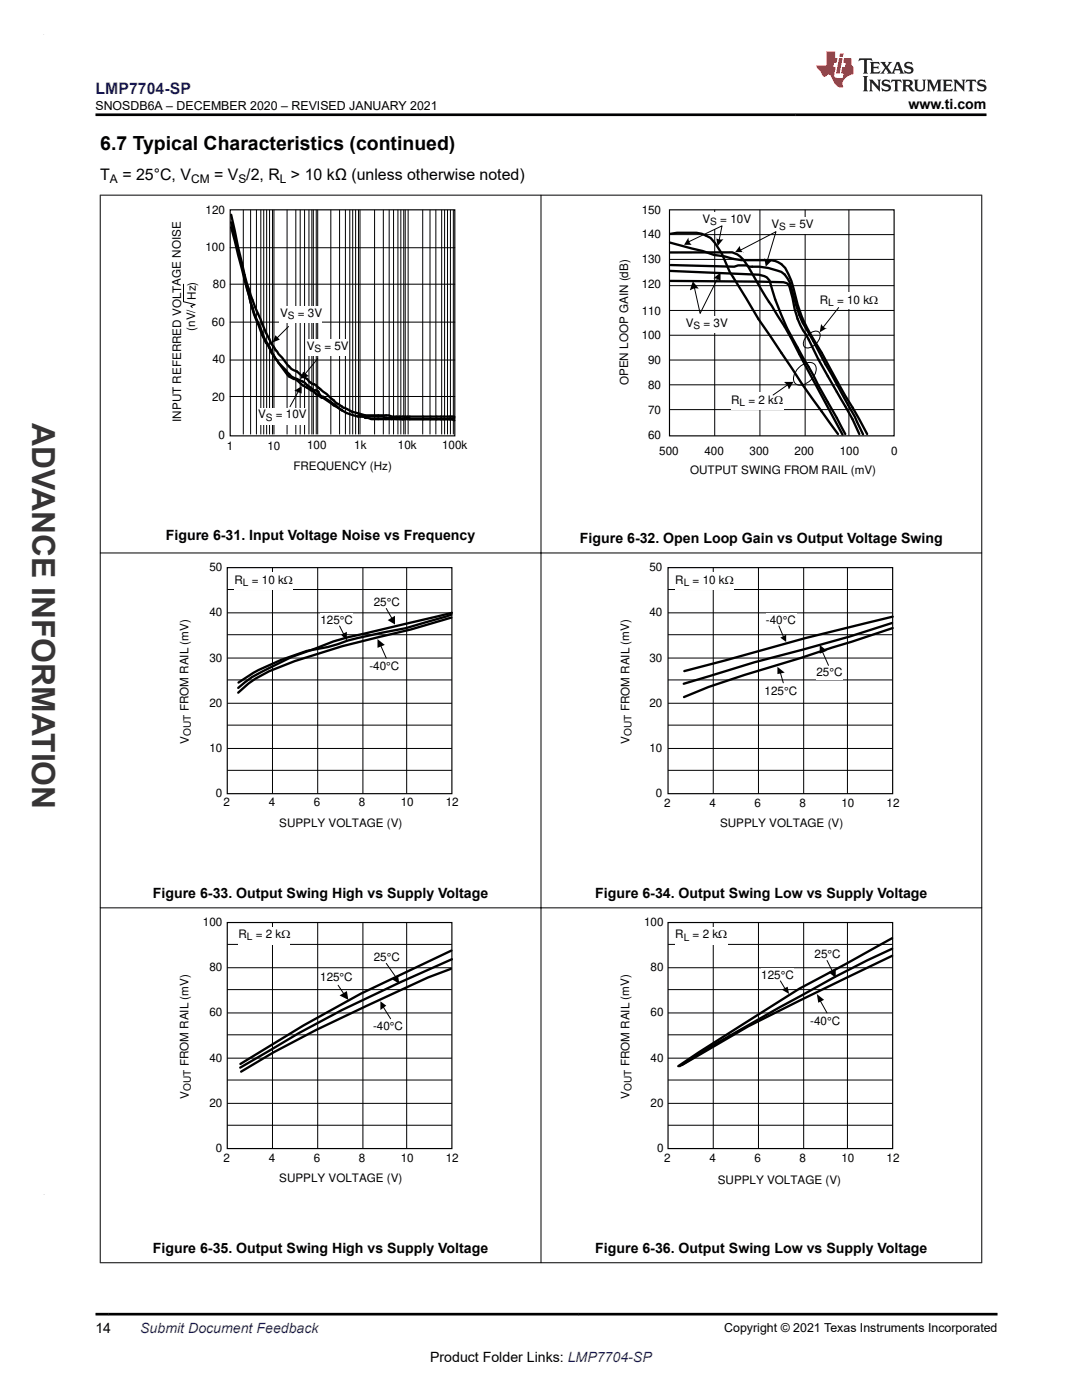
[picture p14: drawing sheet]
<svg xmlns="http://www.w3.org/2000/svg" width="216mm" height="279mm" viewBox="0 0 216 279" stroke-linecap="round" stroke-linejoin="round" font-family="sans-serif">
<defs><g id="words">
<text font-size="6.3" fill="#373435" x="6.4" y="84.5" transform="rotate(90 6.4 84.5)">ADVANCE INFORMATION</text>
<text font-size="3.9" x="20" y="29.9">6.7 Typical Characteristics (continued)</text>
<text font-size="3.2" fill="#00f" x="19" y="18.7">LMP7704-SP</text>
<g font-size="3.2">
<text x="20" y="35.8">T</text>
<text x="24.4" y="35.8">= 25°C, V</text>
<text x="42.7" y="35.8">= V /2, R &gt; 10 kΩ (unless otherwise noted)</text>
</g>
<g font-size="2.8">
<text x="181.3" y="21.8">www.ti.com</text>
<text x="33.1" y="107.8">Figure 6-31. Input Voltage Noise vs Frequency</text>
<text x="115.7" y="108.4">Figure 6-32. Open Loop Gain vs Output Voltage Swing</text>
<text x="30.5" y="179.2">Figure 6-33. Output Swing High vs Supply Voltage</text>
<text x="118.8" y="179.2">Figure 6-34. Output Swing Low vs Supply Voltage</text>
<text x="30.5" y="250">Figure 6-35. Output Swing High vs Supply Voltage</text>
<text x="118.8" y="250">Figure 6-36. Output Swing Low vs Supply Voltage</text>
<text x="19" y="266.1">14</text>
<text x="85.8" y="271.7">Product Folder Links: LMP7704-SP</text>
</g>
<text font-size="2.8" fill="#00f" x="28" y="266.1">Submit Document Feedback</text>
<g font-size="2.5">
<text x="19" y="21.9">SNOSDB6A – DECEMBER 2020 – REVISED JANUARY 2021</text>
<text x="144.5" y="265.8">Copyright © 2021 Texas Instruments Incorporated</text>
</g>
<g font-size="2.4">
<text x="21.9" y="36.5">A</text>
<text x="38.1" y="36.5">CM</text>
<text x="47.6" y="36.5">S</text>
<text x="55.9" y="36.5">L</text>
</g>
<g font-size="2.3">
<text x="41" y="42.6">120</text>
<text x="128" y="47.6">140</text>
<text x="128" y="42.6">150</text>
<text x="140.2" y="44.5">V</text>
<text x="143.7" y="44.5">= 10V</text>
<text x="154" y="45.5">V</text>
<text x="157.5" y="45.5">= 5V</text>
<text x="41" y="50.1">100</text>
<text x="128" y="52.5">130</text>
<text x="39.1" y="59.8" transform="rotate(-90 39.1 59.8)">Hz)</text>
<text x="42.5" y="57.6">80</text>
<text x="128" y="57.4">120</text>
<text x="38.9" y="66" transform="rotate(-90 38.9 66)">(nV/</text>
<text x="42.3" y="65">60</text>
<text x="55.9" y="63.3">V</text>
<text x="59.4" y="63.3">= 3V</text>
<text x="128" y="62.8">110</text>
<text x="136.8" y="65.3">V</text>
<text x="140.4" y="65.3">= 3V</text>
<text x="163.6" y="60.6">R</text>
<text x="167" y="60.6">= 10 k:</text>
<text x="61.2" y="69.9">V</text>
<text x="64.7" y="69.9">= 5V</text>
<text x="128" y="67.7">100</text>
<text x="42.4" y="72.5">40</text>
<text x="125.4" y="76.9" transform="rotate(-90 125.4 76.9)">OPEN LOOP GAIN (dB)</text>
<text x="129.3" y="77.7">80</text>
<text x="129.3" y="72.7">90</text>
<text x="42.3" y="80.1">20</text>
<text x="51.5" y="83.5">V</text>
<text x="55" y="83.5">= 10V</text>
<text x="129.3" y="82.7">70</text>
<text x="145.9" y="80.6">R</text>
<text x="149.3" y="80.6">= 2 k:</text>
<text x="36.2" y="84.2" transform="rotate(-90 36.2 84.2)">INPUT REFERRED VOLTAGE NOISE</text>
<text x="43.6" y="87.6">0</text>
<text x="45.2" y="89.7">1</text>
<text x="53.4" y="89.7">10</text>
<text x="61.3" y="89.7">100</text>
<text x="70.7" y="89.6">1k</text>
<text x="79.4" y="89.6">10k</text>
<text x="88.2" y="89.7">100k</text>
<text x="129.3" y="87.6">60</text>
<text x="58.5" y="93.9">FREQUENCY (Hz)</text>
<text x="131.6" y="90.7">500</text>
<text x="137.7" y="94.7">OUTPUT SWING FROM RAIL (mV)</text>
<text x="140.6" y="90.7">400</text>
<text x="149.6" y="90.7">300</text>
<text x="158.6" y="90.7">200</text>
<text x="167.6" y="90.7">100</text>
<text x="177.8" y="90.7">0</text>
<text x="41.8" y="114">50</text>
<text x="46.8" y="116.5">R</text>
<text x="50.3" y="116.5">= 10 k:</text>
<text x="129.6" y="114">50</text>
<text x="134.8" y="116.5">R</text>
<text x="138.2" y="116.5">= 10 k:</text>
<text x="41.8" y="123">40</text>
<text x="63.9" y="124.5">125°C</text>
<text x="74.6" y="121">25°C</text>
<text x="129.6" y="123">40</text>
<text x="152.8" y="124.5">-40°C</text>
<text x="41.8" y="132">30</text>
<text x="73.7" y="133.6">-40°C</text>
<text x="129.6" y="132">30</text>
<text x="162.9" y="134.9">25°C</text>
<text x="37.6" y="142" transform="rotate(-90 37.6 142)">FROM RAIL (mV)</text>
<text x="41.8" y="141">20</text>
<text x="125.6" y="142" transform="rotate(-90 125.6 142)">FROM RAIL (mV)</text>
<text x="129.6" y="141">20</text>
<text x="152.6" y="138.8">125°C</text>
<text x="37.7" y="148.4" transform="rotate(-90 37.7 148.4)">V</text>
<text x="125.6" y="148.4" transform="rotate(-90 125.6 148.4)">V</text>
<text x="41.8" y="150">10</text>
<text x="129.6" y="150">10</text>
<text x="43.1" y="159">0</text>
<text x="44.6" y="160.8">2</text>
<text x="53.6" y="160.8">4</text>
<text x="62.6" y="160.8">6</text>
<text x="71.6" y="160.8">8</text>
<text x="80" y="160.8">10</text>
<text x="89" y="160.8">12</text>
<text x="130.9" y="159">0</text>
<text x="132.6" y="161.2">2</text>
<text x="141.6" y="161.2">4</text>
<text x="150.6" y="161.2">6</text>
<text x="159.6" y="161.2">8</text>
<text x="167.9" y="161.2">10</text>
<text x="176.9" y="161.2">12</text>
<text x="55.7" y="165">SUPPLY VOLTAGE (V)</text>
<text x="143.7" y="165.1">SUPPLY VOLTAGE (V)</text>
<text x="40.5" y="184.9">100</text>
<text x="128.5" y="184.9">100</text>
<text x="47.6" y="187.2">R</text>
<text x="51.1" y="187.2">= 2 k:</text>
<text x="74.6" y="191.9">25°C</text>
<text x="134.8" y="187.3">R</text>
<text x="138.2" y="187.3">= 2 k:</text>
<text x="162.5" y="191.2">25°C</text>
<text x="41.8" y="193.9">80</text>
<text x="63.9" y="195.9">125°C</text>
<text x="129.8" y="193.9">80</text>
<text x="151.9" y="195.3">125°C</text>
<text x="41.8" y="202.9">60</text>
<text x="129.8" y="202.9">60</text>
<text x="74.4" y="205.6">-40°C</text>
<text x="161.7" y="204.5">-40°C</text>
<text x="37.6" y="212.8" transform="rotate(-90 37.6 212.8)">FROM RAIL (mV)</text>
<text x="41.8" y="211.8">40</text>
<text x="125.6" y="212.8" transform="rotate(-90 125.6 212.8)">FROM RAIL (mV)</text>
<text x="129.8" y="211.8">40</text>
<text x="37.7" y="219.3" transform="rotate(-90 37.7 219.3)">V</text>
<text x="41.8" y="220.8">20</text>
<text x="125.6" y="219.3" transform="rotate(-90 125.6 219.3)">V</text>
<text x="129.8" y="220.8">20</text>
<text x="43.1" y="229.8">0</text>
<text x="44.6" y="231.9">2</text>
<text x="53.6" y="231.9">4</text>
<text x="62.6" y="231.9">6</text>
<text x="71.6" y="231.9">8</text>
<text x="80" y="231.9">10</text>
<text x="89" y="231.9">12</text>
<text x="131.1" y="229.8">0</text>
<text x="132.6" y="231.8">2</text>
<text x="141.6" y="231.8">4</text>
<text x="150.6" y="231.8">6</text>
<text x="159.6" y="231.8">8</text>
<text x="167.9" y="231.8">10</text>
<text x="176.9" y="231.8">12</text>
<text x="55.7" y="235.8">SUPPLY VOLTAGE (V)</text>
<text x="143.2" y="236.2">SUPPLY VOLTAGE (V)</text>
</g>
<g font-size="2">
<text x="141.7" y="45">S</text>
<text x="155.5" y="46">S</text>
<text x="57.4" y="63.7">S</text>
<text x="138.4" y="65.7">S</text>
<text x="165.3" y="61.1">L</text>
<text x="62.7" y="70.3">S</text>
<text x="53.1" y="83.9">S</text>
<text x="147.6" y="81">L</text>
<text x="48.5" y="116.9">L</text>
<text x="136.4" y="116.9">L</text>
<text x="38.1" y="146.9" transform="rotate(-90 38.1 146.9)">OUT</text>
<text x="126" y="146.9" transform="rotate(-90 126 146.9)">OUT</text>
<text x="49.3" y="187.7">L</text>
<text x="136.4" y="187.7">L</text>
<text x="38.1" y="217.7" transform="rotate(-90 38.1 217.7)">OUT</text>
<text x="126" y="217.7" transform="rotate(-90 126 217.7)">OUT</text>
</g>
</g></defs>
<path d="M46.1 44.4l2.2 8.5a63.1 63.1 0 0 0 4 14l2.2 4M46.1 45.4l2.2 8.2a62.9 62.9 0 0 0 6.2 17.3M46.1 42.9a150.8 150.8 0 0 0 3.9 16l1.5 3.7a38.7 38.7 0 0 0 3.5 7.3l2.4 3a3.1 3.1 0 0 0 1.9 1.2 5.4 5.4 0 0 0 2 1.5 3.3 3.3 0 0 0 1.8 1.3l2.8 2.5a14.8 14.8 0 0 0 4.3 2.7l2.7 .8h4.7l.6 .2h12.4M54.5 70.9l.5 .7M55 71.6l1.3 1.8a4.4 4.4 0 0 0 2.3 2.2 3 3 0 0 1 1.8 1.3l2.2 1.2 .5 .5 .5 .3 .6 .5h.3l3.7 2.5M55 71.6l2.4 2.8a6 6 0 0 0 3 1.7l2.2 1.8a1.09 1.09 0 0 1 1.3 1l3.1 2 1.2 1M68.2 81.9l1 .5M69.2 82.5a5.9 5.9 0 0 0 3.4 .6l.3 .3h.5l.7 .2h16.1M71.5 82.9h1.1l.3 .2h3.5l.6 .3h2.7l.4 .2h.6a.73 .73 0 0 1 1.1 0M90.2 83.6l.4 .3M90.6 83.4l-.4 .2" fill="none" stroke="#000" stroke-width=".47"/>
<path d="M45.9 41.9h44.9v45.1h-44.9z" fill="none" stroke="#000" stroke-width=".23"/>
<g fill="none" stroke="#000" stroke-width=".2">
<path d="M45.9 49.4h44.9M45.9 56.7h44.9M48.5 41.9v44.8M50 41.9v44.8M51.2 41.9v44.8M52 41.9v44.8M52.6 41.9v44.8M53.2 41.9v44.8M53.8 41.9v44.8M54.4 41.9v44.8M54.7 41.9v44.8M57.3 41.9v44.8"/>
<path d="M59 41.9v44.8M59.9 41.9v44.8M60.8 41.9v44.8M61.6 41.9v44.8M62.2 41.9v44.8M62.5 41.9v44.8M63.1 41.9v44.8M63.4 41.9v44.8M66 41.9v44.8M67.8 41.9v44.8M68.9 41.9v44.8M69.8 41.9v44.8"/>
<path d="M70.4 41.9v44.8M71 41.9v44.8M71.5 41.9v44.8M71.8 41.9v44.8M74.7 41.9v44.8M76.5 41.9v44.8M77.7 41.9v44.8M78.5 41.9v44.8M79.4 41.9v44.8M80 41.9v44.8M80.6 41.9v44.8M80.9 41.9v44.8"/>
<path d="M81.4 41.9v44.8M84.3 41.9v44.8M85.8 41.9v44.8M87 41.9v44.8M88.1 41.9v44.8M88.7 41.9v44.8M89.3 41.9v44.8M89.9 41.9v44.8M90.5 41.9v44.8M45.9 64.3h44.9M45.9 71.9h44.9M45.9 79.1h44.9"/>
</g>
<g fill="#fff">
<path d="M55.8 61.1h8.5v3.2h-8.5z" fill-rule="evenodd"/>
<path d="M61.1 67.8h8.4v3.2h-8.4z" fill-rule="evenodd"/>
<path d="M51.5 81.5h9.6v3.2h-9.6z" fill-rule="evenodd"/>
</g>
<g fill="none" stroke="#000" stroke-width=".2">
<path d="M36.6 56.7v3.5l2.3 .6-.8 .3 .3 .3M133.6 57h44.8M133.6 51.8h44.8M133.6 46.8h44.8M142.6 41.9v45.1M151.6 41.9v45.1M160.7 41.9v45.1M169.4 41.9v45.1M57.6 65.2l-2.4 2.3M59.6 78l-1.7 3.2M63.4 71.6l-2.6 3.2M133.6 76.8h44.8"/>
<path d="M133.6 71.9h44.8M133.6 66.9h44.8M133.6 62h44.8M159.4 73.4a2.39 2.39 0 0 1 3.1-.7 2.39 2.39 0 0 1-.7 3.1 2.39 2.39 0 0 1-3.1 .7 2.39 2.39 0 0 1 .7-3.1zM161.1 66.9a1.82 1.82 0 0 1 2.3-.6 1.82 1.82 0 0 1-.6 2.3 1.82 1.82 0 0 1-2.3 .6 1.82 1.82 0 0 1 .6-2.3zM133.6 81.7h44.8"/>
</g>
<path d="M55 66.9l.8 .9-1.4 .6zM58.7 78l1.5-.9v1.4zM60.5 74.2l1.1 .9-1.7 .5z" fill="#000"/>
<path d="M133.7 48.4l6.5 1.7 2.3 .8 2 .2a14.4 14.4 0 0 0 6.3 .8h1.2a4.5 4.5 0 0 1 5.4 2.9l1 2.8a30.4 30.4 0 0 0 3.7 9.7l1.9 3.1 9 16.2M133.7 54.1l17.7 .7 1.6 .6 .6 .6a54.2 54.2 0 0 0 5.5 13.4l9.6 17.2M133.7 46.7l1.4-.2h3.9a5.5 5.5 0 0 1 4.4 3.1l.6 1 1.6 3.7 5.7 9.3 8.7 13 7.2 10M133.7 50.4h12.4a5.3 5.3 0 0 1 3.2 2.8l3.5 6a144.5 144.5 0 0 1 8 13.9l7.3 13.6M133.7 56.1l17.8 .1M133.8 52.9l12.7 .3 .8-.2h1.7l.5 .2h.6a12.8 12.8 0 0 1 5.8 1.1 6.2 6.2 0 0 1 2.4 4.4 20.7 20.7 0 0 0 2.6 7l9.7 17.5 1.6 3.5M151.6 56.2l4.7 .1a1.24 1.24 0 0 1 1.3 1.1l.5 2.1a15.3 15.3 0 0 0 2.7 7.3 255.3 255.3 0 0 0 9.3 16.9l1.4 2.9" fill="none" stroke="#000" stroke-width=".47"/>
<path d="M133.6 41.9h44.8v45.1h-44.8z" fill="none" stroke="#000" stroke-width=".23"/>
<g fill="#fff">
<path d="M145.8 78.3h10.5v3.4h-10.5z" fill-rule="evenodd"/>
<path d="M163.6 58.5h11.6v3.2h-11.6z" fill-rule="evenodd"/>
</g>
<path d="M157.2 76.8l-2.9 2M167.4 61.4l-3.3 4" fill="none" stroke="#000" stroke-width=".2"/>
<g fill="#000">
<path d="M156.6 76.2h1.7l-.8 1.5-.2-.1a1.68 1.68 0 0 0-.8-1.2z" fill-rule="evenodd"/>
<path d="M163.9 64.6a1.69 1.69 0 0 0 1.1 1v-.2l-1.4 .9z" fill-rule="evenodd"/>
</g>
<g fill="#fff">
<path d="M136.8 63.1h8.4v3.2h-8.4z" fill-rule="evenodd"/>
<path d="M140.3 42.5h9.6v3.2h-9.6z" fill-rule="evenodd"/>
<path d="M154 43.3h8.4v3.2h-8.4z" fill-rule="evenodd"/>
</g>
<g fill="none" stroke="#000" stroke-width=".2">
<path d="M143.2 55.6l-3.5 6.9-1.2-5.2M143.5 48l.6-2.9-6.7 3.2M147.6 50l7.2-3.8-1.7 5.9M45.3 117.6h44.9M54.4 113.3v45.1M63.4 113.3v45.1M72.4 113.3v45.1M81.1 113.3v45.1M45.3 135.7h44.9M45.3 131.3h44.9M45.3 126.7h44.9M45.3 122.3h44.9"/>
<path d="M45.3 153.7h44.9M45.3 149.4h44.9M45.3 144.7h44.9M45.3 140.4h44.9"/>
</g>
<g fill="#000">
<path d="M137.4 47.4v.1a1.69 1.69 0 0 0 .6 1.4h-1.5z" fill-rule="evenodd"/>
<path d="M138.2 56.1l1.2 1.5h-.1a2.31 2.31 0 0 0-1.6 .3z" fill-rule="evenodd"/>
<path d="M142.8 47.5a1.63 1.63 0 0 0 1.6 .2l-1.2 1.5-.3-1.8z" fill-rule="evenodd"/>
<path d="M142.3 55.6l1.5-1.2v1.8a1.6 1.6 0 0 0-1.5-.6z" fill-rule="evenodd"/>
<path d="M147.6 49a1.69 1.69 0 0 0 .7 1.4l.1-.1h-1.7z" fill-rule="evenodd"/>
<path d="M152.5 51.5l.1 .1a1.68 1.68 0 0 0 1.4 .4l-1.2 1.2z" fill-rule="evenodd"/>
</g>
<path d="M45.3 113.3h44.9v45.1h-44.9z" fill="none" stroke="#000" stroke-width=".23"/>
<g fill="#fff">
<path d="M64 122.3h6.4v2.9h-6.4z" fill-rule="evenodd"/>
<path d="M74.5 118.8h5.2v2.9h-5.2z" fill-rule="evenodd"/>
<path d="M73.6 131.6h6.1v2.6h-6.1z" fill-rule="evenodd"/>
</g>
<path d="M67.8 124.9l.8 1.8M75.9 128.7l1.2 2.6M77.1 121.4l1.1 2.1" fill="none" stroke="#000" stroke-width=".2"/>
<path d="M68 126.7l1.2-.6v1.7zM75.3 127.5l1.5 1.2-1.5 .6zM77.4 123.8l1.4-.9v1.7z" fill="#000"/>
<path d="M46.8 114.2h11.6v3.4h-11.6z" fill-rule="evenodd" fill="#fff"/>
<path d="M90.1 122.7l-9.1 2.7a88 88 0 0 0-15.5 3.7l-4.3 .8-5.1 1.8-4.5 2-4 2.5M90.1 123.3l-8.2 2.3-13.6 3.4-9.5 2.9-5.1 2.1-2.7 1.4-1.4 1-2.1 1.8M90.2 122.3l-20.8 4.9-2.9 .8-8.3 3.1-7.9 4-2.8 2.2" fill="none" stroke="#000" stroke-width=".47"/>
<g fill="none" stroke="#000" stroke-width=".2">
<path d="M133.3 117.6h44.8M142.3 113.3v45.1M151.3 113.3v45.1M160.4 113.3v45.1M169.1 113.3v45.1M133.3 135.7h44.8M133.3 131.3h44.8M133.3 126.7h44.8M133.3 122.3h44.8M133.3 153.7h44.8M133.3 149.4h44.8M133.3 144.7h44.8"/>
<path d="M133.3 140.4h44.8"/>
</g>
<path d="M133.3 113.3h44.8v45.1h-44.8z" fill="none" stroke="#000" stroke-width=".23"/>
<g fill="#fff">
<path d="M152.5 136.6h6.7v2.9h-6.7z" fill-rule="evenodd"/>
<path d="M163 132.8h5.2v2.9h-5.2z" fill-rule="evenodd"/>
<path d="M152.8 122.3h6.1v2.9h-6.1z" fill-rule="evenodd"/>
</g>
<path d="M155.4 124.9l.9 2.1M155.7 134.2l.6 2.1M164.1 130.2l1.2 2.6" fill="none" stroke="#000" stroke-width=".2"/>
<path d="M155.1 133.1l1.5 1.1-1.5 .3zM155.7 127.3l1.2-.6v1.4zM163.6 128.7l1.4 1.2-1.4 .6z" fill="#000"/>
<path d="M134.8 114.2h11.6v3.4h-11.6z" fill-rule="evenodd" fill="#fff"/>
<path d="M178 124.3l-8.5 2.8-18.9 5.1-14.2 4.3M178.1 123.1l-17.5 4.3-24.1 6.5M178.1 125.3l-18.2 6-11.3 3.4-7.2 2.4-4.9 2M90 193.4l-4.6 1.7-22.3 10.4-8.5 4.5-6.5 3.9M90.1 189.7l-18.1 8.6-11.5 6.4-12.5 7.6M90.2 191.4l-10.4 4.6-11.6 5.6-8.6 4.6-11.7 6.9" fill="none" stroke="#000" stroke-width=".47"/>
<g fill="none" stroke="#000" stroke-width=".2">
<path d="M45.3 197.5h44.9M45.3 193.1h44.9M45.3 188.5h44.9M54.4 184.1v45.1M63.4 184.1v45.1M72.4 184.1v45.1M81.1 184.1v45.1M45.3 215.5h44.9M45.3 211.2h44.9M45.3 206.5h44.9M45.3 202.2h44.9M45.3 224.6h44.9"/>
<path d="M45.3 220.2h44.9"/>
</g>
<path d="M45.3 184.1h44.9v45.1h-44.9z" fill="none" stroke="#000" stroke-width=".23"/>
<g fill="#fff">
<path d="M64 193.7h6.4v2.9h-6.4z" fill-rule="evenodd"/>
<path d="M74.5 189.6h5.2v3h-5.2z" fill-rule="evenodd"/>
<path d="M74.5 203.6h6.1v2.6h-6.1z" fill-rule="evenodd"/>
</g>
<path d="M67.5 196.6l1.1 1.8M77.1 192.3l2 2.9M76.5 201l1.4 2.3" fill="none" stroke="#000" stroke-width=".2"/>
<path d="M67.8 198.7l1.4-.9 .3 1.7zM78.2 195.5l1.2-.9 .3 1.7zM75.9 199.8l1.2 .9-1.2 .9z" fill="#000"/>
<path d="M47.7 185h10.2v3.5h-10.2z" fill-rule="evenodd" fill="#fff"/>
<g fill="none" stroke="#000" stroke-width=".2">
<path d="M133.3 197.5h44.8M133.3 193.1h44.8M133.3 188.5h44.8M142.3 184.1v45.1M151.3 184.1v45.1M160.4 184.1v45.1M169.1 184.1v45.1M133.3 215.5h44.8M133.3 211.2h44.8M133.3 206.5h44.8M133.3 202.2h44.8M133.3 224.6h44.8"/>
<path d="M133.3 220.2h44.8"/>
</g>
<path d="M133.3 184.1h44.8v45.1h-44.8z" fill="none" stroke="#000" stroke-width=".23"/>
<g fill="#fff">
<path d="M151.9 193.1h6.4v2.9h-6.4z" fill-rule="evenodd"/>
<path d="M162.4 189.1h5.2v2.9h-5.2z" fill-rule="evenodd"/>
<path d="M161.5 202.4h6.1v2.7h-6.1z" fill-rule="evenodd"/>
</g>
<path d="M155.7 195.8l.9 1.4M163.6 199.5l1.4 2.7M165 191.7l1.2 2.3" fill="none" stroke="#000" stroke-width=".2"/>
<path d="M156 197.5l1.2-.6 .3 1.5zM165.3 194l1.5-.6v1.8zM163 198.4l1.4 1.1-1.1 .6z" fill="#000"/>
<path d="M134.8 185h10.4v3.5h-10.4z" fill-rule="evenodd" fill="#fff"/>
<path d="M178 187.2l-9.2 5.2-9.3 4.9-20 12.7-4.2 2.8M178 189.3l-5 2.4-6.4 3.3-6.8 3.7a472.8 472.8 0 0 0-24.2 14.1M178 190.8l-18.4 8.9-10.3 5.1-13.2 7.7" fill="none" stroke="#000" stroke-width=".47"/>
<path d="M19.9 38.9h176.1M20 38.9v213.2M107.9 38.9v213.2M195.9 38.9v213.2M19.9 110.4h176.1M19.9 181.2h176.1M19.9 252h176.1" fill="none" stroke="#000" stroke-width=".2"/>
<path d="M171.5 11.6l-.2 .6 .5-.2h.6v.1v2.2l-.2 .4h1l-.2-.4v-2.2v-.1h.5l.6 .2-.2-.6zM173.6 12.4l.2 .3v1.6l-.2 .4h1.9l.1-.6a1.08 1.08 0 0 1-1.3 .2v-.7h.6l.4 .2v-.7l-.4 .2h-.6v-.5l.2-.2a1 1 0 0 1 1 .3l-.1-.5zM175.7 12.4l.9 1.1-1 1.2h.9l-.2-.2 .5-.8 .4 .8-.2 .2h1.6l-.2-.2 .2-.5h.9l.1 .5-.1 .2h.9l-.2-.4-.8-1.9h-.5l-.9 2.1-.9-1.1 .9-1h-.8l.2 .2-.4 .6-.4-.6 .2-.2zM179 12.8l.4 1h-.7zM180.7 12.5a.65 .65 0 0 0-.2 .7 .65 .65 0 0 0 .6 .5l.6 .1 .1 .3a.79 .79 0 0 1-.7 .4 .79 .79 0 0 1-.7-.5l.1 .7 .2-.1a.93 .93 0 0 0 1.1 0 .93 .93 0 0 0 .4-.9 1.46 1.46 0 0 0-1.2-.6l-.1-.3a1.09 1.09 0 0 1 1.2 .2l-.2-.6-.1 .1-.5-.2zM172.2 15.2l.2 .4v2.2l-.2 .4h1l-.2-.4v-2.2l.2-.4zM173.4 15.9l.2 .4v1.5l-.2 .4h.8l-.3-.4 .1-1.3 1.6 1.8v-2l.2-.4h-.7l.1 .2 .1 1.1-1.2-1.3zM176.2 16a.65 .65 0 0 0-.2 .8 .65 .65 0 0 0 .6 .4l.6 .2 .1 .2a.79 .79 0 0 1-.7 .4 .79 .79 0 0 1-.7-.5l.1 .7 .2-.1a.93 .93 0 0 0 1.1 .1 .93 .93 0 0 0 .4-1 1.46 1.46 0 0 0-1.2-.5l-.1-.4a1.09 1.09 0 0 1 1.2 .2l-.1-.6-.2 .1-.5-.1zM177.9 15.9l-.1 .6a.63 .63 0 0 1 .8-.3v1.6l-.3 .4h1l-.2-.4v-1.6a.66 .66 0 0 1 .8 .3l-.1-.6zM180 15.9l.2 .4v1.5l-.2 .4h1l-.2-.2-.1-.7h.5l.1 .2a.79 .79 0 0 0 1.2 .6l-1-.9a.61 .61 0 0 0 .6-.6 .61 .61 0 0 0-.5-.7zM180.8 16.2h.1a.47 .47 0 0 1 .5 .1 .47 .47 0 0 1 .1 .5l-.1 .1-.7 .1zM182.3 15.9l.2 .2a2.27 2.27 0 0 0 .4 2 1.04 1.04 0 0 0 1.7-.7v-1.3l.2-.2h-.8l.2 .4v1.1a.6 .6 0 0 1-.6 .6 .6 .6 0 0 1-.6-.6v-1.1l.3-.4zM184.9 15.9l.2 .4v1.5l-.2 .4h.8l-.3-.4v-1.4l.9 1.9 .9-1.9v1.4l-.3 .4h1l-.2-.4v-1.5l.2-.4h-.8l-.7 1.5-.6-1.5zM188.1 15.9l.2 .4v1.5l-.2 .4h1.9l.1-.6a1.09 1.09 0 0 1-1.3 .2v-.7h.6l.4 .2v-.6l-.4 .2h-.6v-.6l.2-.1a1.01 1.01 0 0 1 1 .3l-.1-.6zM190.2 15.9l.3 .4v1.5l-.3 .4h.8l-.2-.4v-1.3l1.6 1.8v-2l.2-.4h-.7l.2 .2v1.1l-1.2-1.3zM192.8 15.9l-.1 .6a.63 .63 0 0 1 .8-.3v1.6l-.3 .4h1l-.2-.4v-1.6a.66 .66 0 0 1 .8 .3l-.1-.6zM195.2 16a.65 .65 0 0 0-.2 .8 .65 .65 0 0 0 .6 .4l.6 .2 .2 .2a.79 .79 0 0 1-.7 .4 .79 .79 0 0 1-.7-.5l.1 .7 .2-.1a.93 .93 0 0 0 1 .1 .93 .93 0 0 0 .5-1 1.46 1.46 0 0 0-1.3-.5v-.4a1.09 1.09 0 0 1 1.2 .2l-.2-.6-.2 .1-.5-.1z" fill="#231f20"/>
<path d="M164.9 10.3v2.7h-2l.1 .4 .8 1a.95 .95 0 0 0 1 .9 .59 .59 0 0 1 .5-.4 .59 .59 0 0 1 .5 .3l.4 .8a1.59 1.59 0 0 0 2.1 1.4 1.61 1.61 0 0 1 1-2.3l1-.3-.1-1.5a1.59 1.59 0 0 1-.3-1.7h-1.5l-.2 .9h.6l-.2 .9h-.5l-.2 .9v.3l.4 .1-.1 .9h-.7a.73 .73 0 0 1-1-.7l.3-1.5h-.5l.1-.9h.5l.2-.9h-.5v-1.3zM167.4 11.6l-.6 3.1h.7l.6-3.1zM167.6 10.7l-.1 .6h.7l.1-.6z" fill="#ed1c24"/>
<path d="M19 22.9h177.8M19 262.3h180" fill="none" stroke="#000" stroke-width=".53"/>
<path d="M8.7 6.9h.1" fill="none" stroke="#373435" stroke-width=".2"/>
<use href="#words"/>
</svg>
